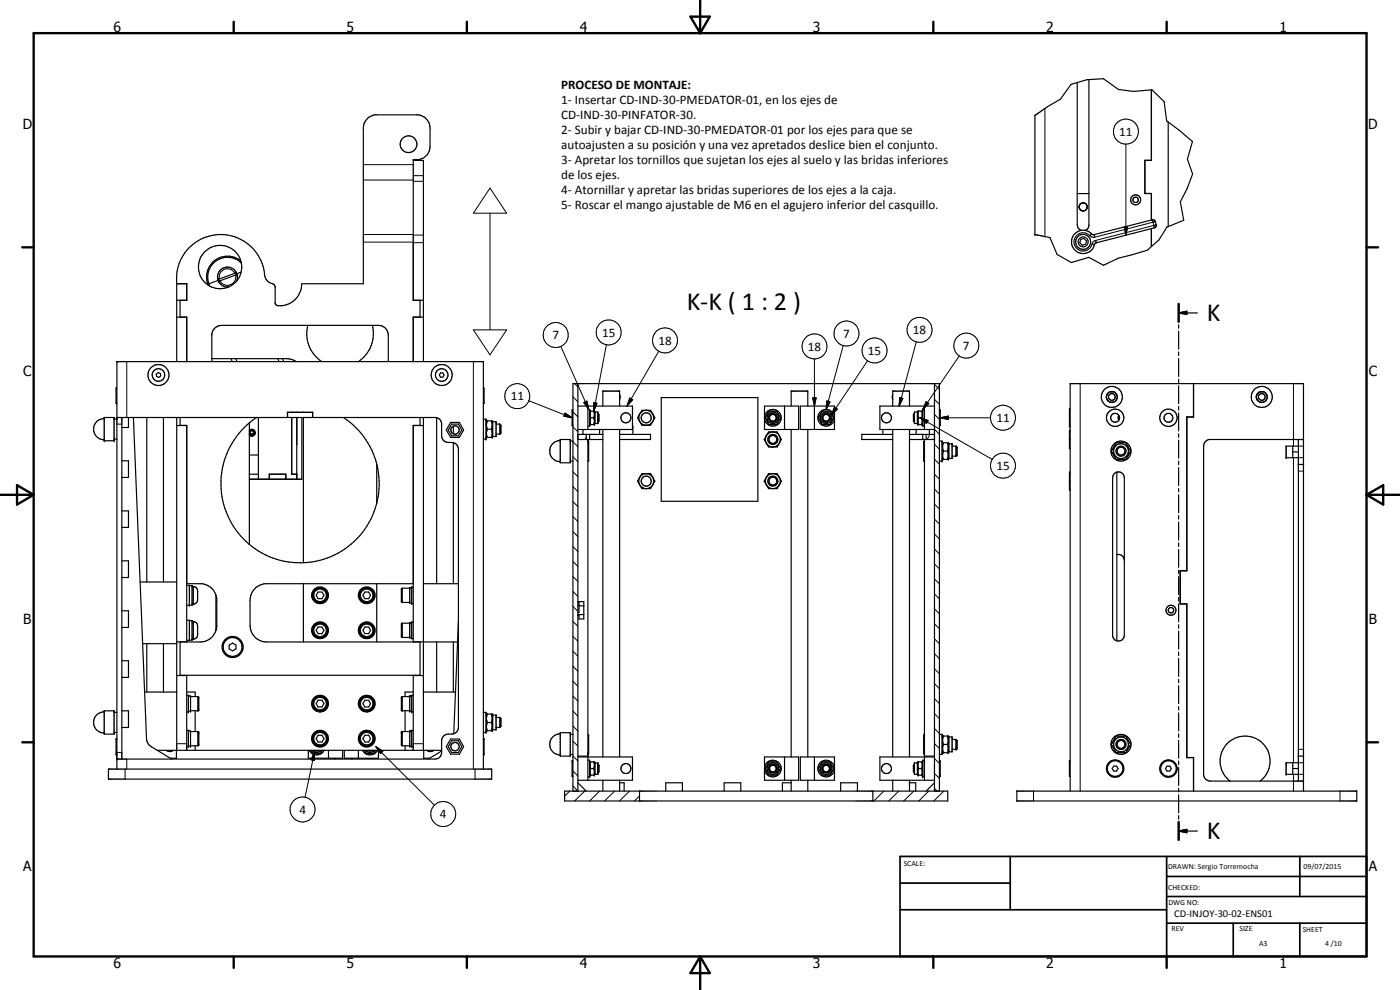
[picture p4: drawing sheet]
<svg xmlns="http://www.w3.org/2000/svg" width="420mm" height="297mm" viewBox="0 0 420 297" stroke-linecap="round" stroke-linejoin="round" font-family="sans-serif">
<defs><g id="words">
<g font-size="7.9">
<text x="206.1" y="92.9">K-K ( 1 : 2 )</text>
<text x="362.2" y="96.4">K</text>
<text x="362.2" y="251.8">K</text>
</g>
<g font-size="4.2">
<text x="34" y="9.6">6</text>
<text x="104" y="9.6">5</text>
<text x="174" y="9.6">4</text>
<text x="244" y="9.6">3</text>
<text x="314" y="9.6">2</text>
<text x="384" y="9.6">1</text>
<text x="6.8" y="38.7">D</text>
<text x="410.6" y="38.7">D</text>
<text x="7" y="112.9">C</text>
<text x="410.8" y="112.9">C</text>
<text x="7" y="187.1">B</text>
<text x="410.8" y="187.1">B</text>
<text x="7" y="261.4">A</text>
<text x="410.8" y="261.4">A</text>
<text x="34" y="290.4">6</text>
<text x="104" y="290.4">5</text>
<text x="174" y="290.4">4</text>
<text x="244" y="290.4">3</text>
<text x="314" y="290.4">2</text>
<text x="384" y="290.4">1</text>
</g>
<g font-size="3.9">
<text x="168.4" y="26.8">PROCESO DE MONTAJE:</text>
<text x="168.4" y="31.3">1- Insertar CD-IND-30-PMEDATOR-01, en los ejes de</text>
<text x="168.4" y="35.8">CD-IND-30-PINFATOR-30.</text>
<text x="168.4" y="40.3">2- Subir y bajar CD-IND-30-PMEDATOR-01 por los ejes para que se</text>
<text x="335.9" y="40.8">11</text>
<text x="168.4" y="44.7">autoajusten a su posición y una vez apretados deslice bien el conjunto.</text>
<text x="168.4" y="49.2">3- Apretar los tornillos que sujetan los ejes al suelo y las bridas inferiores</text>
<text x="168.4" y="53.8">de los ejes.</text>
<text x="168.4" y="58.3">4- Atornillar y apretar las bridas superiores de los ejes a la caja.</text>
<text x="168.4" y="62.7">5- Roscar el mango ajustable de M6 en el agujero inferior del casquillo.</text>
<text x="165.8" y="101.8">7</text>
<text x="180.7" y="101">15</text>
<text x="253.1" y="101.3">7</text>
<text x="274" y="100.2">18</text>
<text x="197.6" y="103.4">18</text>
<text x="242.4" y="105.2">18</text>
<text x="260.5" y="106.4">15</text>
<text x="289" y="105">7</text>
<text x="153.3" y="120.1">11</text>
<text x="299" y="126.7">11</text>
<text x="299" y="141">15</text>
<text x="89.9" y="244.1">4</text>
<text x="132" y="245.5">4</text>
</g>
<text font-size="3.1" x="352.4" y="275.2">CD-INJOY-30-02-ENS01</text>
<g font-size="2.4">
<text x="271.2" y="259.7">SCALE:</text>
<text x="350.6" y="260.8">DRAWN: Sergio Torremocha</text>
<text x="391.2" y="260.6">09/07/2015</text>
<text x="350.6" y="267">CHECKED:</text>
<text x="350.6" y="271.4">DWG NO:</text>
<text x="351.6" y="279.3">REV</text>
<text x="372" y="279.4">SIZE</text>
<text x="391" y="279.6">SHEET</text>
<text x="377.9" y="283.8">A3</text>
<text x="397.7" y="283.8">4 /10</text>
</g>
</g></defs>
<g fill="none" stroke="#000" stroke-width=".35">
<path d="M323.3 24.8l-1.9 .5-3.1 4.5-4 2.2-3.7 2.6v35.8l4.5 .9 2.1 5 4.3 2.5 5.3-1.6 4.4 2.4 4.4-2.1 8.8-2.4 1.2-1.1M323.3 24.8v42.7l.2 .9 1 .7M326.8 23.9l4.4-.3 4.4 3.2 4.6 .6 5.4-.4M326.8 23.9v43.9l-.4 .8-.7 .5M326.8 23.9l-3.5 .9M345.6 27v21.1h-2v9.9M345.6 27l3.8 3.5 .7 5.8 .5 .3M350.6 36.6v31.4M350.6 36.6l3.3 2.5 4 3.4-1.5 5.3 1.5 4.4-1.6 4.4-2.1 4 1 5.5-4.6 1.9M124 48.1h3.1v60.4M125.4 47.9l-1.4 .1M323.3 58.1h3.5"/>
<path d="M345.6 48.1h-2v10l2-.1v8M72.3 78.3a6.3 6.3 0 0 0-7.8-.2 6.3 6.3 0 0 0-2.1 7.4M72.4 78.9a6 6 0 0 0-7.7-.5 6 6 0 0 0-1.8 7.5M322.4 70.3a3.7 3.7 0 0 1 5.6 .1l17.8-4.4h.6a1.91 1.91 0 0 1 .5 2l-.3 .3-17.9 4.8a3.5 3.5 0 0 1-5 2.7 3.5 3.5 0 0 1-1.3-5.5zM323.9 61.8a1.21 1.21 0 0 0 .8 1.4 1.21 1.21 0 0 0 1.5-.6M324.3 71.8l1-.3 .8 .8-.3 1-1 .3-.7-.8zM324.9 60.9l-.7 .3-.3 .5M325.1 60.9l.5 .1M325.6 61l.4 .3M325.7 61a1.23 1.23 0 0 0-1.9 1.2 1.23 1.23 0 0 0 2.1 .8M326 61.3l.3 .8-.2 .5M326 61.3l.3 .5-.1 .8"/>
<path d="M326.1 62.6l-.1 .2M345.6 68.6v5.4M350.6 68l-.4 .1-2.4 3.9-2.2 2M53 85.1a13.3 13.3 0 0 1 12.1-14.7 13.3 13.3 0 0 1 14.4 12.5 3.5 3.5 0 0 0 2.7 2.4l.4 .8v4.9l.3 .5a6.2 6.2 0 0 0 7.6-5.8l.1-.6h18.4v-46.7a4.1 4.1 0 0 1 3.6-3.9h12.9a4.1 4.1 0 0 1 3.6 3.9v5.5a4 4 0 0 1-3.6 4h-1.5v42.2h3.1M53 85.1h3v5h-3M53 95.2h3v13.3M53 85.1v23.4M54 90.1v5M65.4 83.9l.2 .5M65.6 84.4l.7 1a2.78 2.78 0 0 0 2.3 .7M65.6 84.4h.1M70.9 81.8v.1"/>
<path d="M71 81.8a3 3 0 0 0-3.7-1.5 3 3 0 0 0-1.9 3.6M71 81.8l-5.6 2.1M71 81.8l.2 .6M71.1 82.4l-.1 .1M71.2 82.4l-5.6 2M71.2 82.4l.1 .8-.3 1.1M92.4 97.6a10 10 0 0 0 4.2 10.9M111.7 97.6a10 10 0 0 1-4.2 10.9M126.1 90.1v5M127.1 95.2l-3.1-.1v13.4M353.7 93.9l2.5-.5v1zM353.7 91.2v5.4"/>
<path d="M353.7 97.5v1M353.7 99.4v5.4M353.7 93.9h5.7M35.1 116.4h-.2v4.7h.2M46.9 112.2l.6-.4 .7 .3v.7l-.5 .4-.7-.3zM63.6 108.5v-8.3a3 3 0 0 1 3-2.6h47a3 3 0 0 1 2.9 2.6v8.3M63.6 107.6h22.5l1.4 .3 1.4 .6M69.4 107.6l.3 .9M70.8 107.6l.3 .9M83.4 107.6l.3 .9M84.8 107.6l.3 .9M132.2 111.9h.7l.4 .6-.4 .7h-.7l-.3-.7z"/>
<path d="M145.1 116.4h.1v4.7h-.1M173.4 115.1v122.3M186 118.4v1.4M198.4 119.3h29v31.1h-29zM267.9 118.4v1.4M280.4 115.1v122.3M332 119.3l.7 1.1M332.8 117.7l-.8 1.3M332.9 117.6h1.5M334.6 117.8l.7 1.2M335.3 119.3l-.6 1.1M353.7 105.6v1.1"/>
<path d="M353.7 107.6v5.3M353.7 113.8v1.1M353.7 115.7v5.4M358.2 115.1v10h-2M377 119.3l.7 1.1M377.8 117.7l-.8 1.3M377.9 117.6h1.5M379.6 117.8l.7 1.2M380.3 119.3l-.6 1.1M31.3 125.3h2.9v6.9h-2.9zM31.3 125.6a3.2 3.2 0 0 0-3.2 3.2 3.2 3.2 0 0 0 3.2 3.2M34.2 125.8h.9"/>
<path d="M34.2 131.7h.9M35.1 125.3h95.8l1 .4 .6 1.2v3.9a2.25 2.25 0 0 0 3 2 2 2 0 0 1 2.1 1.9v83.6a2.25 2.25 0 0 1-3 2 2 2 0 0 0-2.1 1.9v3.9a1.98 1.98 0 0 1-2 1.7h-95.4M36.6 125.3v102.5M36.6 138.3h2v5h-2M38.6 125.3v3h-2M40 125.3l4 96.7 .3 .9 .8 1 6.5 3.9M44.1 125.3v49.3M49.1 125.3v49.3M53 127.7h3M53 125.3v99.8M54 125.3v2.3h2v65M74.8 129.2a.95 .95 0 0 1 1.7 .3v.7"/>
<path d="M74.8 130.5l.2 .1zM74.8 136.5h2.7M74.8 129.5a.79 .79 0 0 1 1.2-.3 .79 .79 0 0 1 0 1.2 .79 .79 0 0 1-1.2-.4M74.8 126.9v36.4M75 130.6l.7 .2M75 130.6l.5 .2M75 129.6l.5-.4 .5 .3 .1 .5M75 129.6l.1 .5M75.1 130.1l.5 .2M75.9 130.7l-.2 .1M76.1 130l-.5 .3M76.4 130.3l-.5 .4"/>
<path d="M76.5 130.2l-.6 .5M76.5 130l-.1 .3M77 125.3a23.7 23.7 0 0 0-4.8 35.4 23.7 23.7 0 0 0 35.7 0 23.7 23.7 0 0 0-4.8-35.4M77.5 125.3v18.5M86.3 125.3v-1.6h7.5v1.6M87.5 125.3v17h1.6v1.5M87.5 123.7h.1M89.1 123.7h.1M89.1 125.3v18.5M89.1 125.3v8M90.6 125.3v18.5h-15.8M90.6 123.7h.1"/>
<path d="M91 123.7h.1M91 125.3v43.5M93.8 123.7v1.6M113.1 139.2v11.8M124 127.7h3.1M126.1 125.3v2.3h-2.1v65M127.1 125.3v99.8M131.1 125.3v49.8M135.2 126.7h2.7l1.2 2.3-1.2 2.2h-2.7l-1.3-2.2zM135.5 127.3h2.1l1 1.7-1 1.8h-2.1l-1-1.8zM136 127.9v2.3M136 132.8v42.3"/>
<path d="M145.1 125.8h.8v5.9h-.8M145.9 131l.1 .2h1.7l.2-.2M145.9 126.5l.1-.2h1.7l.2 .2M146.3 126.3l-.3 .9 .3 1.6M146.3 128.8l-.3 .9 .3 1.5M146.3 128.8h1.2M147.5 126.3l.2 .9-.2 1.6M147.5 128.8l.2 .9-.2 1.5M147.9 126.5h1v4.5h-1M147.9 126.5v4.5M148.9 127.3h1.1M148.9 130.3h1.1"/>
<path d="M150 127.3v3M150 127.3l.3 .3v2.4l-.3 .3M168.1 131.9h3v7h-3zM168.1 132.2a3.2 3.2 0 0 0-3.1 3.2 3.2 3.2 0 0 0 3.1 3.1M171.1 138.3h.8M171.1 132.3h.8M171.9 123h-.2v4.7h.2M173.4 131.9h7.5M173.4 130.3h7.5M173.4 121.8h16.4v7.1h-16.4M175 128.9v1.4M175.9 130.3v1.6"/>
<path d="M176.4 131.9v95h-3M176.4 122.9h.5v4.9h-.5M176.4 121.8v7.1M176.4 132.5h.2v5.7h-.2M176.9 130.3v1.6M176.9 127.1l.2 .3h1.3l.2-.3M176.9 123.6l.2-.2h1.3l.2 .2M177.3 125.3h.9M177.3 125.3l-.2 .6 .2 1.5M177.3 123.4l-.2 .5 .2 1.4M178.2 123.4l.2 .7-.2 1.2M178.2 125.3l.2 .8-.2 1.3"/>
<path d="M178.6 123.6h.8v3.5h-.8M178.6 123.6v3.5M179.4 126.6h.1M179.4 124.1h.1M179.5 124.1l.2 .2v2.1l-.2 .2M179.9 128.9v1.4M180.9 121.8v-4.5h5.1v4.5M180.9 128.9v98.2M186 130.3h9.2v1.6h-9.2M186 128.9v98.2M189.8 127.8l.1 2.5M192.6 123.1h2.6l1.3 2.2-1.3 2.3h-2.6l-.6-1.1-.7-1.2z"/>
<path d="M193.8 123.1a2.25 2.25 0 0 0-2.1 2.2 2.25 2.25 0 0 0 2.1 2.3M194.2 123.1a2.26 2.26 0 0 1 2 2.2 2.26 2.26 0 0 1-2 2.3M229.4 121.8h10.3v7.1h-10.3zM230.7 129.6h2.5l1.3 2.3-1.3 2.2h-2.5l-1.3-2.2zM230.7 125l.1 .8M230.7 125.5l.2 .5M230.7 125v.2M230.8 123.4h2.3l.9 1.4a.73 .73 0 0 1-.2 1.3l-.7 1.3h-2.3l-.5-.8a1.5 1.5 0 0 1-.1-2.3zM231.4 124.2l.9-.1 .8 .7M231.4 124.2l-.6 .6M231.5 124.2l-.8 .8M231.7 134.1a2.27 2.27 0 0 1-1.8-3.3 2.27 2.27 0 0 1 3.8-.4 2.27 2.27 0 0 1-1 3.6l-.7 .1"/>
<path d="M232.2 124.1l.8 .7 .1 1.1M233.1 125.9a1.23 1.23 0 0 1-2.1 .3M233.1 125.8a1.24 1.24 0 0 1-1 .8 1.24 1.24 0 0 1-1.2-.6M233.2 125.1l-.1 .7M235.4 121.8v7.1M237.4 121.8v-4.5h5v4.5M237.4 128.9v98.2M240.2 121.8h10.2v7.1h-10.2zM242.4 128.9v98.2M244.4 121.8v7.1M246.7 125.5l.2 .5M246.7 125v.2"/>
<path d="M246.8 123.4h2.3l.9 1.4a.73 .73 0 0 1-.2 1.3l-.7 1.3h-2.3l-.5-.8a1.59 1.59 0 0 1 0-2.5zM246.9 126l.2 .3M247.1 126.3l.2 .1M247.4 124.2l-.6 .6M247.5 124.2l-.5 .3a1.05 1.05 0 0 0-.2 1.3M247.5 126.5h.8M247.7 124.1l1 .3M247.7 124.1l-.3 .1M248.2 124.1l.5 .3M248.7 124.4l.4 .4M248.9 124.5l.3 1.1M249.1 125.8l-.3 .5-.5 .2"/>
<path d="M249.1 125.9a1.23 1.23 0 0 1-2.1 .3M249.2 125.6l-.1 .2M249.2 125.1v.5M250.4 125.1a2.5 2.5 0 0 0-3.8-1.9 2.5 2.5 0 0 0 0 4.3 2.5 2.5 0 0 0 3.8-2M265 128.9v1.4M267.9 130.3h-9.3v1.6h9.3M267.9 121.8v-4.5h5.1v4.5M267.9 128.9v98.2M273 131.9h7.4M273 130.3h7.4M273 128.9v98.2M274.4 126.6h.1"/>
<path d="M274.4 124.1h.1M274.4 124.1v2.5M274.4 124.1l-.3 .2v2.1l.3 .2M274.9 128.9v1.4M275.3 123.6h-.9v3.5h.9M275.3 123.6v3.5M275.3 127.1l.2 .3h1.3l.1-.3M275.3 123.6l.2-.2h1.3l.1 .2M275.7 125.3h.9M275.7 125.3l-.2 .8 .2 1.3M275.7 123.4l-.2 .7 .2 1.2M276.6 123.4l.2 .5-.2 1.4"/>
<path d="M276.6 125.3l.2 .6-.2 1.5M276.9 130.3v1.6M277.4 131.9v95h3M277.4 122.9h-.5v4.9h.5M277.4 121.8v7.1M277.4 132.5h-.2v5.7h.2M277.9 130.3v1.6M278.9 128.9v1.4M280.4 121.8h-16.3v7.1h16.3M281.9 123h.2v4.7h-.2M281.9 132.3h.8v6h-.8M282.7 137.6l.2 .2h1.7l.2-.2"/>
<path d="M282.7 133.1l.2-.3h1.7l.2 .3M283.1 132.8l-.2 1 .2 1.5M283.1 135.3l-.2 1 .2 1.5M283.1 135.3h1.3M284.4 132.8l.2 1-.2 1.5M284.4 135.3l.2 1-.2 1.5M284.8 133.1h.9v4.5h-.9M284.8 133.1v4.5M285.7 133.9h1.2M285.7 136.9h1.2M286.9 133.9v3M286.9 133.9l.3 .3v2.3l-.3 .4"/>
<path d="M321 131.9h.2M321 125.3h.2M321.2 122.8l-.2-.2v5.5l.2-.2M321.2 129.3l-.2-.2v5.5l.2-.2M333 120.6h1.3M335 132.8h2.9l1 1.9a.76 .76 0 0 1 0 1.3l-1 1.8h-2.9l-1.5-2.5zM335.7 124.6a1.33 1.33 0 0 0-1.9-.2 1.33 1.33 0 0 0 0 1.9 1.33 1.33 0 0 0 1.9-.2M335.7 124.6a1.14 1.14 0 0 1 0 1.5M335.8 124.6l-.2 .7 .2 .8M353.7 122v1.1M353.7 123.9v5.4M353.7 130.2v1"/>
<path d="M353.7 132.1v5.4M353.7 138.3v1.1M358.2 121.1h.1M358.2 125.1h-2v46.2h-2v9.9M378 120.6h1.3M388 133.9v3.4M388 135.6h1.7M389.7 131.9v102.5M389.7 139.4h1.5M389.7 133.9h-3.7v3.4h3.7M391.2 131.9h-28.3a2.07 2.07 0 0 0-1.7 2v98.4a2 2 0 0 0 2 2.1h28M36.6 153.3h2v4.9h-2"/>
<path d="M74.8 142.3h2.7M74.8 143.8h15.8M80.8 143.8v-1.5h5v1.5M80.8 142.3v1.5M85.8 142.3v1.5M192.6 142.1h2.6l1.3 2.3-1.3 2.2h-2.6l-1.3-2.2zM193.7 142.1a2.26 2.26 0 0 0-2 2.3 2.26 2.26 0 0 0 2 2.2M194 142.1a2.25 2.25 0 0 1 2.2 2.3 2.25 2.25 0 0 1-2.2 2.2M230.7 142.1h2.5l1.3 2.3-1.3 2.2h-2.5l-1.3-2.2zM231.7 142.1a2.26 2.26 0 0 0-2 2.3 2.26 2.26 0 0 0 2 2.2M232 142.1a2.25 2.25 0 0 1 2.2 2.3 2.25 2.25 0 0 1-2.2 2.2M321 144.4h.2"/>
<path d="M321.2 141.8l-.2-.2v5.5l.2-.2M335.2 141.6a1.79 1.79 0 0 1 2.2 1.7v47.3a1.74 1.74 0 0 1-2.2 1.7M335.2 141.6l-1 .8-.3 .9 .1 47.6a1.66 1.66 0 0 0 1.2 1.4M335.2 141.6v50.7M353.7 140.3v5.4M353.7 146.6v1M353.7 148.5v5.3M353.7 154.7v1M353.7 156.6v5.5M36.6 168.3h2v5h-2M42.1 174.6h10.9M56 175.6h.8v6h-.8"/>
<path d="M56 175.1h4.6a5 5 0 0 1 4.2 3.5M56.8 175.7h.8v5.9h-.8M57.6 176l.9 .1a1.2 1.2 0 0 1 .8 1.2v2.7a1.33 1.33 0 0 1-1.7 1.2M64.8 178.6l.3 1v8.5a5 5 0 0 1-5 4.5h-7.1M64.8 178.6v10.6M91 175.1v17.5M95.5 177.6h1.1l.6 1-.6 1h-1.1l-.6-1zM98.1 179.1h.2M98.2 178.9h.1M109.5 177.6h1.1l.6 1-.6 1h-1.1l-.6-1zM112.1 179.1h.2M112.2 178.9h.1"/>
<path d="M112.3 178.9a2.31 2.31 0 0 0-3-2.6 2.31 2.31 0 0 0-.8 3.9 2.31 2.31 0 0 0 3.8-1.1M112.3 178.9v.2M113.1 175.1v17.5M123 176.5h-2.3l-.2 .2v3.9l.2 .2h2.3M123.3 176.3l-.3 .1M123.6 176.3h-.6v4.6h.6M124 175.1h-44.5a5 5 0 0 0-4.5 5v7.5a5 5 0 0 0 5 5h57.3M124 176.1h-.4v5h.4M127.1 175.1h10.5M335.2 166.4a1.79 1.79 0 0 1 2.2 1.7M353.7 162.9v1.1M353.7 164.8v5.4"/>
<path d="M353.7 171.1v1M353.7 173v5.4M353.7 179.2v1.1M356.2 171.2h-2.1v10h2.1v46.1h2M36.6 183.3h2v5h-2M36.6 198.2h2v5h-2M42.8 193.1h10.2M44.1 193.1v14.5M49.1 193.1v14.5M54 192.6v10h72.1v-10M56 186.1h.8v6M56.8 186.2h.8v5.9h-1.6"/>
<path d="M57.6 186.5a1.39 1.39 0 0 1 1.7 1.2v2.8a1.39 1.39 0 0 1-1.7 1.3M68.8 193.5l1-.5 1 .5v1.2l-1 .6-1-.6zM95.5 188.1h1.1l.6 1-.6 1h-1.1l-.6-1zM98.1 189.6h.2M98.2 189.4h.1M109.5 188.1h1.1l.6 1-.6 1h-1.1l-.6-1zM112.1 189.6h.2M112.2 189.4h.1M112.3 189.4a2.31 2.31 0 0 0-3.1-2.4 2.31 2.31 0 0 0-.7 3.9 2.31 2.31 0 0 0 3.8-1.3M112.3 189.4v.2M123 186.9l.6-.1h-.6v4.6h.6M123 187h-2.4l-.1 .2v3.9l.2 .2h2.3"/>
<path d="M124 186.6h-.4v5h.4M131.1 192.6v15M136 192.6v15M137.6 186.5l-1.4 33.6M173.4 181.6h.4M173.4 180.5h1.8v5.2h-1.4v-1h-.4M173.4 180.8h.4v3h-.4M173.4 184.4h1.8M173.8 181.8h1.4M353.7 181.2v5.4M353.7 187.5v1M353.7 189.4v5.3"/>
<path d="M353.7 195.6v1.1M353.7 197.6v5.3M31.3 213.3h2.9v7h-2.9zM31.3 213.6a3.2 3.2 0 0 0-3.2 3.2 3.2 3.2 0 0 0 3.2 3.1M34.2 213.7h.9M34.2 219.8h.9M36.6 213.3h2v5h-2M43.4 207.6h9.6M53 202.7h3M56 208.6h.5v5h-.5M56 219.1h.5v5h-.5M56 202.6v22.5"/>
<path d="M56 207.6h2.6v1.4M56.5 219.3h.7v4.6h-.7M56.5 208.8h.7v4.6h-.7M57.2 209h2.2l.2 .2v3.9l-2.4 .1M57.2 219.5l2.4 .1v4.1l-2.4 .1M58.6 213.2v6.3M95.5 210.1h1.1l.6 1-.6 1h-1.1l-.6-1zM98.1 211.6h.2M98.2 211.3h.1M109.5 210.1h1.1l.6 1-.6 1h-1.1l-.6-1zM112.1 211.6h.2M112.2 211.3h.1"/>
<path d="M112.3 211.3a2.3 2.3 0 0 0-3.1-2.4 2.3 2.3 0 0 0-.6 3.9 2.3 2.3 0 0 0 3.7-1.2M112.3 211.3v.3M121.6 213.2v6.3M123 209h-2.3l-.2 .2v3.9l2.5 .1M123 219.5l-2.5 .1v4l.2 .2h2.3M123.3 208.8l-.3 .1M123.3 219.3l-.3 .1M123.6 219.3h-.6v4.6h.6M123.6 208.8h-.6v4.6h.6M124 208.6h-.4v5h.4M124 219.1h-.4v5h.4M124 202.6v22.5"/>
<path d="M124 202.7h3.1M124 207.6h-2.4v1.4M127.1 207.6h9.6M145.1 213.7h.8v6.1h-.8M145.9 219l.1 .2h1.7l.2-.2M145.9 214.5l.1-.3h1.7l.2 .3M146.3 216.8l-.3 .9 .3 1.5M146.3 214.2l-.3 1 .3 1.6M146.3 216.8h1.2M147.5 214.2l.2 1-.2 1.6M147.5 216.8l.2 .9-.2 1.5M147.9 214.5h1v4.5h-1"/>
<path d="M147.9 214.5v4.5M148.9 215.3h1.1M148.9 218.3h1.1M150 215.3v3M150 215.3l.3 .3v2.4l-.3 .3M168.1 219.8h3v7.1h-3zM353.7 203.8v1.1M353.7 205.7v5.4M353.7 212v1M353.7 213.9v5.4M32.5 230.8h115.1v3h-115.1zM35.1 230.8v-122.3h110v122.3"/>
<path d="M35.1 221.7h-.2v4.7h.2M47.1 225.1h85.4M49.9 225.1a1.55 1.55 0 0 0 2.1 0M52.9 225.1v2.4h-1.8M58.6 223.8v1.3M92.5 225.1v2.4h10.3v-2.4M92.8 225.1a2.53 2.53 0 0 0 4.5 0M93.4 225.1l.5 .9h2.3l.5-.9M93.8 225.1a1.7 1.7 0 0 0 2.6 0M94.5 225.1h1.1M95.5 220.6h1.1l.6 1-.6 1h-1.1l-.6-1zM98.1 222.1h.2"/>
<path d="M98.2 221.9h.1M98.6 225.1v2.4M100.5 227.5v.3M103.3 225.1v2.4h10.3v-2.4M105.6 227.5v.3M107.6 225.1v2.4M108.8 225.1a2.56 2.56 0 0 0 4.5 0M109.4 225.1l.5 .9h2.3l.5-.9M109.5 220.6h1.1l.6 1-.6 1h-1.1l-.6-1zM109.8 225.1a1.7 1.7 0 0 0 2.6 0M110.5 225.1h1.1M112.1 222.1h.2"/>
<path d="M112.2 221.9h.1M112.3 221.9a2.3 2.3 0 0 0-3-2.5 2.3 2.3 0 0 0-.8 3.8 2.3 2.3 0 0 0 3.8-1.1M112.3 221.9v.2M121.6 223.8v1.3M127.2 225.1v2.4h1.8M128.1 225.1a1.55 1.55 0 0 0 2.1 0M132.5 225.3l-3.9 2.5M135.2 221.7h2.7l1.2 2.3-1.2 2.3h-2.7l-1.3-2.3zM135.5 222.2h2.1l1 1.8-1 1.8h-2.1l-1-1.8zM145.1 221.7h.1v4.7h-.1M168.1 220.2a3.2 3.2 0 0 0-3.1 3.2 3.2 3.2 0 0 0 3.1 3.1M169.4 237.4h115v2.9h-115z"/>
<path d="M171.1 226.4h.8M171.1 220.3h.8M171.9 237.4v-122.3h110v122.3M171.9 228.3h-.2v4.7h.2M173.4 227.1h16.4v7h-16.4M173.4 234.9l2.5 2.5M176.4 228.1h.5v5h-.5M176.4 227.1v7M176.4 220.5h.2v5.7h-.2M176.9 232.3l.2 .3h1.3l.2-.3M176.9 228.9l.2-.3h1.3l.2 .3M177.3 230.6h.9"/>
<path d="M177.3 228.6l-.2 .5 .2 1.5M177.3 230.6l-.2 .5 .2 1.5M178.2 228.6l.2 .8-.2 1.2M178.2 230.6l.2 .8-.2 1.2M178.6 228.9h.8v3.4h-.8M178.6 228.9v3.4M179.4 229.4h.1M179.4 231.9h.1M179.5 229.4l.2 .2v2l-.2 .3M180.9 234.1v3.3M186 234.1v3.3M186 234.9h1.3v2.5"/>
<path d="M191.9 237.4v2.9M199.8 237.4v-2.5h5v2.5M217.3 237.4v-2.5h5v2.5M229.4 227.1h10.3v7h-10.3zM230.7 230.8l.3 .6M230.7 230.2v.3M230.8 228.6h2.3l.9 1.5a.76 .76 0 0 1-.2 1.3l-.7 1.2h-2.3l-.9-1.5a1.15 1.15 0 0 1 .3-1.5zM230.9 230l-.2 .8M231.1 231.5l.5 .3M231.2 229.6l-.3 .4M231.7 229.4l.8 .1M231.7 229.4l-.9 .6"/>
<path d="M231.7 229.4h-.2M232 229.4l.5 .1M232.5 229.5l.6 .6M232.5 229.5l.2 .2M232.9 229.8l.3 .8M233.1 230.3l.1 .2M233.2 230.5a1.26 1.26 0 0 1-1.1 1.3 1.26 1.26 0 0 1-1.4-1M233.2 230.6a1.25 1.25 0 0 1-1.5 1.2M235.4 227.1v7M237.4 234.1v3.3M237.4 234.9h-2.6v2.5M240.2 227.1h10.2v7h-10.2z"/>
<path d="M242.4 234.1v3.3M244.4 227.1v7M246.7 230.8l.1 .3M246.8 228.6h2.3l.9 1.5a.76 .76 0 0 1-.2 1.3l-.7 1.2h-2.3l-.9-1.5a1.15 1.15 0 0 1 .3-1.5zM246.8 230l-.1 .8M246.8 230a1.26 1.26 0 0 1 1.4-.6 1.26 1.26 0 0 1 1 1.2M246.9 230l-.2 .5M246.9 231.3l.1 .1M247.1 231.5l.5 .3M247.7 229.4l-.8 .6M248 229.4l.7 .3M248.9 229.8l.3 .7"/>
<path d="M249.2 230.5l-.4 1-1 .3M249.2 230.6a1.25 1.25 0 0 1-1.2 1.3 1.25 1.25 0 0 1-1.3-1.1M250.4 230.4a2.5 2.5 0 0 0-3.8-1.9 2.5 2.5 0 0 0 0 4.2 2.5 2.5 0 0 0 3.8-1.9M252.3 237.4v-2.5h5v2.5M261.9 237.4v2.9M267.9 234.1v3.3M273 234.1v3.3M273 234.9h1.8v2.5M274.4 229.4v2.5M274.4 229.4l-.3 .2v2l.3 .3M274.4 229.4h.1M274.4 231.9h.1"/>
<path d="M275.3 228.9h-.9v3.4h.9M275.3 228.9v3.4M275.3 232.3l.2 .3h1.3l.1-.3M275.3 228.9l.2-.3h1.3l.1 .3M275.7 230.6h.9M275.7 228.6l-.2 .8 .2 1.2M275.7 230.6l-.2 .8 .2 1.2M276.6 228.6l.2 .5-.2 1.5M276.6 230.6l.2 .5-.2 1.5M277.4 228.1h-.5v5h.5M277.4 227.1v7M277.4 220.5h-.2v5.7h.2"/>
<path d="M280.4 227.1h-16.3v7h16.3M280.4 234.9l-2.5 2.5M281.9 220.3h.8v6.1h-.8M281.9 228.3h.2v4.7h-.2M282.7 225.6l.2 .2h1.7l.2-.2M282.7 221.1l.2-.2h1.7l.2 .2M283.1 223.4l-.2 .9 .2 1.5M283.1 220.9l-.2 .9 .2 1.6M283.1 223.4h1.3M284.4 220.9l.2 .9-.2 1.6M284.4 223.4l.2 .9-.2 1.5M284.8 221.1h.9v4.5h-.9"/>
<path d="M284.8 221.1v4.5M285.7 221.9h1.2M285.7 224.8h1.2M286.9 221.9v2.9M286.9 221.9l.3 .3v2.3l-.3 .3M305.2 237.4h102v2.9h-102zM321.2 237.4v-122.3h70v122.3M321.2 228.3h-.2v4.7h.2M334.2 229.9h.9l.5 .7-.5 .8h-.9l-.4-.8zM335 220.9h2.9l1 1.8a.97 .97 0 0 1-.2 1.6l-.8 1.5h-2.9l-1.1-1.8a.79 .79 0 0 1 0-1.3zM350.2 229.9h.9l.4 .7-.4 .8h-.9l-.4-.8zM353.7 220.2v1"/>
<path d="M353.7 222.1v5.4M353.7 228.3v1.1M353.7 230.3v5.4M353.7 236.5v1.1M353.7 238.5v5.3M356.2 227.3h2v10.1M369.2 234.4a7.5 7.5 0 0 1-1.1-11.1 7.5 7.5 0 0 1 11.1 0 7.5 7.5 0 0 1-1 11.1M388 228.9v3.4M388 230.6h1.7M389.7 226.9h1.5M389.7 228.9h-3.7v3.4h3.7M353.7 249.3l2.5-.5v1.1z"/>
<path d="M353.7 244.7v1.1M353.7 246.6v5.4M353.7 249.3h5.7"/>
<circle cx="122.6" cy="43.3" r="2.5"/>
<circle cx="340.8" cy="60" r=".8"/>
<circle cx="340.8" cy="60" r="1.5"/>
<circle cx="325.1" cy="72.6" r="2.25"/>
<circle cx="66.1" cy="80.1" r="6.5"/>
<circle cx="47.5" cy="112.5" r="1.88"/>
<circle cx="47.6" cy="112.5" r="3.2"/>
<circle cx="132.6" cy="112.5" r="3.2"/>
<circle cx="132.6" cy="112.5" r="1.89"/>
<circle cx="333.7" cy="119.1" r="1"/>
<circle cx="333.7" cy="119.1" r="1.65"/>
<circle cx="333.7" cy="119.1" r="3.1"/>
<circle cx="378.7" cy="119.1" r="1.02"/>
<circle cx="378.7" cy="119.1" r="3.2"/>
<circle cx="378.7" cy="119.1" r="1.65"/>
<circle cx="136.6" cy="129" r="1.26"/>
<circle cx="187.8" cy="125.3" r="1.51"/>
<circle cx="193.9" cy="125.4" r="1.51"/>
<circle cx="231.9" cy="131.9" r="1.52"/>
<circle cx="231.9" cy="125.3" r="1.74"/>
<circle cx="231.9" cy="125.3" r="2.5"/>
<circle cx="231.9" cy="131.8" r="1.2"/>
<circle cx="232" cy="125.3" r="1"/>
<circle cx="247.9" cy="125.3" r="1.74"/>
<circle cx="248" cy="125.4" r="1.01"/>
<circle cx="266" cy="125.3" r="1.5"/>
<circle cx="334.7" cy="125.3" r="2.6"/>
<circle cx="336.4" cy="135.3" r="1.51"/>
<circle cx="336.4" cy="135.4" r="2.24"/>
<circle cx="336.4" cy="135.4" r="1.2"/>
<circle cx="336.4" cy="135.4" r="3"/>
<circle cx="350.6" cy="125.3" r="1.32"/>
<circle cx="350.7" cy="125.4" r="2.6"/>
<circle cx="193.9" cy="144.3" r="1.5"/>
<circle cx="231.9" cy="144.4" r="1.2"/>
<circle cx="231.9" cy="144.3" r="1.5"/>
<circle cx="96" cy="178.6" r="2.13"/>
<circle cx="96" cy="178.6" r="2.5"/>
<circle cx="96.1" cy="178.6" r="2.3"/>
<circle cx="110" cy="178.6" r="2.13"/>
<circle cx="110.1" cy="178.6" r="2.51"/>
<circle cx="69.8" cy="194.1" r="2.83"/>
<circle cx="69.8" cy="194.1" r="3.1"/>
<circle cx="96" cy="189.1" r="2.13"/>
<circle cx="96" cy="189.1" r="2.5"/>
<circle cx="96.1" cy="189.1" r="2.31"/>
<circle cx="110.1" cy="189.1" r="2.5"/>
<circle cx="110.1" cy="189.1" r="2.12"/>
<circle cx="351.4" cy="183.1" r="1.5"/>
<circle cx="351.4" cy="183.1" r=".81"/>
<circle cx="96" cy="211.1" r="2.13"/>
<circle cx="96.1" cy="211.1" r="2.5"/>
<circle cx="96.1" cy="211.1" r="2.3"/>
<circle cx="110.1" cy="211.1" r="2.5"/>
<circle cx="110.1" cy="211.1" r="2.12"/>
<circle cx="96" cy="221.6" r="2.13"/>
<circle cx="96.1" cy="221.6" r="2.5"/>
<circle cx="96.1" cy="221.6" r="2.3"/>
<circle cx="110.1" cy="221.6" r="2.5"/>
<circle cx="110.1" cy="221.6" r="2.14"/>
<circle cx="136.6" cy="224" r="1.25"/>
<circle cx="187.8" cy="230.6" r="1.49"/>
<circle cx="231.9" cy="230.6" r="1"/>
<circle cx="231.9" cy="230.6" r="1.72"/>
<circle cx="231.9" cy="230.6" r="2.5"/>
<circle cx="247.9" cy="230.6" r="1.72"/>
<circle cx="247.9" cy="230.6" r=".98"/>
<circle cx="266" cy="230.6" r="1.5"/>
<circle cx="334.7" cy="230.6" r="2.36"/>
<circle cx="334.7" cy="230.6" r="2.61"/>
<circle cx="336.4" cy="223.4" r="2.23"/>
<circle cx="336.4" cy="223.3" r="3"/>
<circle cx="336.4" cy="223.3" r="1.51"/>
<circle cx="336.4" cy="223.4" r="1.2"/>
<circle cx="350.7" cy="230.6" r="2.59"/>
<circle cx="350.7" cy="230.6" r="2.36"/>
</g>
<g fill="none" stroke="#000" stroke-width=".3">
<path d="M313.6 32.6v38.4M109 49.4h15M109 54h15M124 54.4h3.1M124 52.7h3.1M147.1 56.4l4.9 7.6h-9.9zM337.9 43.2v27.4M109 70.4h15M109 72.6h15M124 72.8h3.1M124 70.5h3.1M147.1 64v35"/>
<path d="M327.1 70.7l.9 .5h.6M327.1 70.7a2.75 2.75 0 0 0-4.3 .2 2.75 2.75 0 0 0 1.1 4.2 2.75 2.75 0 0 0 3.8-1.9M327.6 70.2l-.5 .5M327.7 73.2l.8 .2M328.4 70.4l.2 .8M328.5 73.4h.1M328.8 72.1l.2 .8M328.8 72.1l-.7 .4-.4 .7M337.4 68.1h1l-.5 2.5zM345.8 66l.2 .7M346 66.7l.3 .9M346 66.7l-17.4 4.5"/>
<path d="M346.3 67.6l.1 .7M346.3 67.6l-17.5 4.5M346.4 68.3v.1M346.7 66.5l-.7 .2M346.7 66.5h.1M347 67.4l-.7 .2M65.4 84.1l-2.7 1M70.5 82a2.51 2.51 0 0 0-3.1-1.3 2.51 2.51 0 0 0-1.6 3M70.7 82.5a2.5 2.5 0 0 1-1.6 3 2.5 2.5 0 0 1-3.1-1.3M72.4 81.7l-1.3 .4M142.1 99h9.9l-4.9 7.5zM38 108.5v16.8"/>
<path d="M142.1 108.5v122.3M168.3 103.9l8.4 19M171.9 119.1l1.5 1.5M172.5 115.1l.9 1M182 103.4l-3.8 20M189 119.4l.9 .5-1.7 1.9zM197.7 105.4l-9.5 16.4M243.9 119.4h1l-.5 2.4zM244.4 107.7v14.1M253.1 103.7l-5.2 19.2M260.4 108.2l-10.9 16.4M270 119.3l1 .2-1.2 2.3z"/>
<path d="M275 102.6l-5.2 19.2M280.4 119.8l1.5 1.5M280.4 115.3l1.5 1.5M287.9 106.8l-11 16.1M324.2 115.1v122.3M358.2 116.6h.1M388.2 115.1v18.8M35.1 127.3h1.5M158.7 120.2l13 5.1M169.6 124l2.1 1.3-2.5-.4zM171.9 137l1.5 1.6M171.9 132.5l1.5 1.5"/>
<path d="M171.9 128.1l1.5 1.4M171.9 123.6l1.5 1.5M175.2 120.8l.9-.4 .6 2.5zM175.9 131.2l-.3 .7M178.2 120.8l.9 .2-.9 2.4zM248.1 120.3l1 .3-1.2 2.3zM250.4 122.2l.9 .6-1.8 1.8zM276.1 125.3l2.4 .9-.5 .8zM276.1 125.3l21.7 12.5M277.9 120.5l.9 .6-1.9 1.8zM279.1 130.3l-.9 1.6M280.4 137.8l1.5 1.5"/>
<path d="M280.4 133.3l1.5 1.5M280.4 128.8l1.5 1.5M280.4 124.3l1.5 1.5M282.1 125.3l2.5-.5v1.1zM282.1 125.3h15.2M388.2 137.3v91.6M389.7 137.3h1.5M389.7 133.9h1.5M171.9 159.5l1.5 1.5M171.9 155l1.5 1.5M171.9 150.5l1.5 1.5M171.9 146l1.5 1.5"/>
<path d="M171.9 141.5l1.5 1.5M280.4 155.7l1.5 1.5M280.4 151.3l1.5 1.4M280.4 146.7l1.5 1.6M280.4 142.3l1.5 1.5M389.7 141.4h1.5M58 176h.1M58 176v5.2M120.7 176.5v4.3M171.9 177.5l1.5 1.4M171.9 173l1.5 1.5M171.9 168.4l1.5 1.6"/>
<path d="M171.9 164l1.5 1.5M280.4 178.2l1.5 1.5M280.4 173.7l1.5 1.5M280.4 169.2l1.5 1.5M280.4 164.7l1.5 1.5M280.4 160.2l1.5 1.5M58 181.2h.1M58 186.5v5.3M120.7 187v4.3M171.9 199.9l1.5 1.5M171.9 195.4l1.5 1.5M171.9 190.9l1.5 1.5"/>
<path d="M171.9 186.4l1.5 1.5M171.9 181.9l1.5 1.5M280.4 196.1l1.5 1.6M280.4 191.6l1.5 1.6M280.4 187.2l1.5 1.4M280.4 182.7l1.5 1.5M59.4 219.5h.1M59.4 213.2h.1M59.4 209v4.2M59.4 219.5v4.3M120.7 219.5h.1M120.7 213.2h.1"/>
<path d="M120.7 209v4.2M120.7 219.5v4.3M171.9 217.8l1.5 1.6M171.9 213.4l1.5 1.5M171.9 208.9l1.5 1.5M171.9 204.4l1.5 1.5M280.4 218.6l1.5 1.5M280.4 214.1l1.5 1.5M280.4 209.6l1.5 1.5M280.4 205.1l1.5 1.5M280.4 200.7l1.5 1.4M35.1 225.8h1.5"/>
<path d="M37.5 230.8v3M38 227.8v3M53 223.1h3M94.4 225.6l-.1 2.5-.9-.1zM94.4 225.6l-2.8 13.6M112.8 224l2.1 1.4-.7 .7zM112.8 224l17.6 17.6M124 223.1h3.1M142.6 230.8v3M171 237.4l-1.6 1.5M171.9 235.8l1.5 1.5M171.9 231.3l1.5 1.5"/>
<path d="M171.9 226.8l1.5 1.5M171.9 222.4l1.5 1.5M175.5 237.4l-3 2.9M179.9 237.4l-3 2.9M184.4 237.4l-3 2.9M188.9 237.4l-3 2.9M191.9 238.8l-1.5 1.5M265.2 237.4l-3 2.9M269.7 237.4l-3 2.9M274.2 237.4l-3 2.9M278.7 237.4l-3 2.9M280.4 236.6l.9 .8"/>
<path d="M280.4 232.1l1.5 1.5M280.4 227.6l1.5 1.5M280.4 223.1l1.5 1.5M283.2 237.4l-3 2.9M310.2 237.4v2.9M388.2 232.3v5.1M389.7 232.3h1.5M389.7 228.9h1.5M389.7 224.8h1.5M402.2 237.4v2.9"/>
<circle cx="337.9" cy="39.5" r="3.7"/>
<circle cx="325.1" cy="72.6" r="1.51"/>
<circle cx="182.7" cy="99.7" r="3.7"/>
<circle cx="276" cy="99" r="3.8"/>
<circle cx="155.2" cy="118.9" r="3.7"/>
<circle cx="166.8" cy="100.5" r="3.8"/>
<circle cx="199.6" cy="102.1" r="3.7"/>
<circle cx="244.4" cy="103.9" r="3.7"/>
<circle cx="254" cy="100.1" r="3.7"/>
<circle cx="262.5" cy="105.1" r="3.8"/>
<circle cx="290" cy="103.7" r="3.7"/>
<circle cx="301" cy="125.3" r="3.7"/>
<circle cx="301" cy="139.7" r="3.8"/>
<circle cx="96" cy="178.6" r="1.88"/>
<circle cx="110" cy="178.6" r="1.88"/>
<circle cx="96" cy="189.1" r="1.89"/>
<circle cx="110.1" cy="189.1" r="1.88"/>
<circle cx="96.1" cy="211.1" r="1.89"/>
<circle cx="110.1" cy="211.1" r="1.88"/>
<circle cx="96" cy="221.6" r="1.89"/>
<circle cx="110.1" cy="221.6" r="1.88"/>
<circle cx="90.8" cy="242.9" r="3.7"/>
<circle cx="133" cy="244.3" r="3.7"/>
</g>
<g fill="#000">
<circle cx="310.6" cy="70.4" r=".18"/>
<circle cx="65.4" cy="83.9" r=".18"/>
<circle cx="65.6" cy="84.4" r=".18"/>
<circle cx="70.9" cy="81.8" r=".18"/>
<circle cx="71.2" cy="82.4" r=".18"/>
<circle cx="35.1" cy="108.5" r=".18"/>
<circle cx="31.3" cy="125.3" r=".18"/>
<circle cx="31.3" cy="132.2" r=".18"/>
<circle cx="34.2" cy="132.2" r=".18"/>
<circle cx="34.2" cy="125.3" r=".18"/>
<circle cx="35.1" cy="125.3" r=".18"/>
<circle cx="36.6" cy="125.3" r=".18"/>
<circle cx="75.1" cy="130.1" r=".18"/>
<circle cx="75.6" cy="130.3" r=".18"/>
<circle cx="145.9" cy="131.7" r=".18"/>
<circle cx="145.9" cy="125.8" r=".18"/>
<circle cx="146" cy="126.3" r=".18"/>
<circle cx="146" cy="131.2" r=".18"/>
<circle cx="147.7" cy="131.2" r=".18"/>
<circle cx="147.7" cy="126.3" r=".18"/>
<circle cx="168.1" cy="131.9" r=".18"/>
<circle cx="171.1" cy="131.9" r=".18"/>
<circle cx="176.4" cy="131.9" r=".18"/>
<circle cx="176.6" cy="138.2" r=".18"/>
<circle cx="176.9" cy="122.9" r=".18"/>
<circle cx="177.1" cy="123.4" r=".18"/>
<circle cx="177.1" cy="127.4" r=".18"/>
<circle cx="178.4" cy="127.4" r=".18"/>
<circle cx="178.4" cy="123.4" r=".18"/>
<circle cx="179.5" cy="124.1" r=".18"/>
<circle cx="274.4" cy="124.1" r=".18"/>
<circle cx="275.5" cy="127.4" r=".18"/>
<circle cx="275.5" cy="123.4" r=".18"/>
<circle cx="276.8" cy="127.4" r=".18"/>
<circle cx="276.8" cy="123.4" r=".18"/>
<circle cx="276.9" cy="122.9" r=".18"/>
<circle cx="277.2" cy="138.2" r=".18"/>
<circle cx="277.4" cy="131.9" r=".18"/>
<circle cx="282.7" cy="138.3" r=".18"/>
<circle cx="282.9" cy="132.8" r=".18"/>
<circle cx="282.9" cy="137.8" r=".18"/>
<circle cx="284.6" cy="137.8" r=".18"/>
<circle cx="284.6" cy="132.8" r=".18"/>
<circle cx="284.8" cy="133.1" r=".18"/>
<circle cx="285.7" cy="133.1" r=".18"/>
<circle cx="287.2" cy="136.5" r=".18"/>
<circle cx="386" cy="137.3" r=".18"/>
<circle cx="389.7" cy="139.4" r=".18"/>
<circle cx="389.7" cy="131.9" r=".18"/>
<circle cx="391.2" cy="139.4" r=".18"/>
<circle cx="391.2" cy="131.9" r=".18"/>
<circle cx="56.8" cy="175.6" r=".18"/>
<circle cx="57.6" cy="175.7" r=".18"/>
<circle cx="59.3" cy="177.3" r=".18"/>
<circle cx="59.3" cy="180" r=".18"/>
<circle cx="123" cy="176.3" r=".18"/>
<circle cx="123.6" cy="176.1" r=".18"/>
<circle cx="56.8" cy="181.6" r=".18"/>
<circle cx="57.6" cy="186.2" r=".18"/>
<circle cx="123" cy="186.8" r=".18"/>
<circle cx="123.6" cy="181.1" r=".18"/>
<circle cx="31.3" cy="213.3" r=".18"/>
<circle cx="34.2" cy="213.3" r=".18"/>
<circle cx="56.5" cy="213.6" r=".18"/>
<circle cx="57.2" cy="219.3" r=".18"/>
<circle cx="57.2" cy="213.4" r=".18"/>
<circle cx="57.2" cy="208.8" r=".18"/>
<circle cx="59.6" cy="219.8" r=".18"/>
<circle cx="59.6" cy="213" r=".18"/>
<circle cx="120.5" cy="219.8" r=".18"/>
<circle cx="120.5" cy="213" r=".18"/>
<circle cx="123" cy="213.4" r=".18"/>
<circle cx="123" cy="208.8" r=".18"/>
<circle cx="123" cy="219.3" r=".18"/>
<circle cx="123.6" cy="213.6" r=".18"/>
<circle cx="145.9" cy="219.8" r=".18"/>
<circle cx="146" cy="214.2" r=".18"/>
<circle cx="146" cy="219.2" r=".18"/>
<circle cx="147.7" cy="214.2" r=".18"/>
<circle cx="147.7" cy="219.2" r=".18"/>
<circle cx="147.9" cy="214.5" r=".18"/>
<circle cx="148.9" cy="214.5" r=".18"/>
<circle cx="34.9" cy="226.4" r=".18"/>
<circle cx="34.9" cy="221.7" r=".18"/>
<circle cx="35.1" cy="227.8" r=".18"/>
<circle cx="57.2" cy="223.9" r=".18"/>
<circle cx="123" cy="223.9" r=".18"/>
<circle cx="145.2" cy="221.7" r=".18"/>
<circle cx="145.2" cy="226.4" r=".18"/>
<circle cx="171.7" cy="228.3" r=".18"/>
<circle cx="176.9" cy="233.1" r=".18"/>
<circle cx="177.1" cy="228.6" r=".18"/>
<circle cx="177.1" cy="232.6" r=".18"/>
<circle cx="178.4" cy="228.6" r=".18"/>
<circle cx="178.4" cy="232.6" r=".18"/>
<circle cx="178.6" cy="228.9" r=".18"/>
<circle cx="179.4" cy="228.9" r=".18"/>
<circle cx="179.5" cy="229.4" r=".18"/>
<circle cx="179.7" cy="229.6" r=".18"/>
<circle cx="274.1" cy="229.6" r=".18"/>
<circle cx="274.4" cy="229.4" r=".18"/>
<circle cx="274.4" cy="228.9" r=".18"/>
<circle cx="275.3" cy="228.9" r=".18"/>
<circle cx="275.5" cy="228.6" r=".18"/>
<circle cx="275.5" cy="232.6" r=".18"/>
<circle cx="276.8" cy="228.6" r=".18"/>
<circle cx="276.8" cy="232.6" r=".18"/>
<circle cx="276.9" cy="233.1" r=".18"/>
<circle cx="282.1" cy="228.3" r=".18"/>
<circle cx="282.9" cy="220.9" r=".18"/>
<circle cx="282.9" cy="225.8" r=".18"/>
<circle cx="284.6" cy="225.8" r=".18"/>
<circle cx="284.6" cy="220.9" r=".18"/>
<circle cx="286.9" cy="224.8" r=".18"/>
<circle cx="286.9" cy="221.9" r=".18"/>
<circle cx="287.2" cy="224.5" r=".18"/>
<circle cx="287.2" cy="222.2" r=".18"/>
<circle cx="321" cy="228.3" r=".18"/>
<circle cx="386" cy="232.3" r=".18"/>
<circle cx="389.7" cy="226.9" r=".18"/>
<circle cx="391.2" cy="226.9" r=".18"/>
</g>
<g fill="none" stroke="#000" stroke-width=".71">
<path d="M10.1 9.9h400v277.1h-400zM70.1 6.5v3.4M140.1 6.5v3.4M207.2 5h5.8l-2.9 4.9zM210.1 0v9.9M280.1 6.5v3.4M350.1 6.5v3.4M6.7 74.2h3.4M410.1 74.2h3.5M353.7 91.2v5.4M.1 148.5h10M5.1 145.6l5 2.9-5 2.9z"/>
<path d="M410.1 148.5h10M410.1 148.5l5-2.9v5.8zM6.7 222.7h3.4M410.1 222.7h3.5M353.7 246.6v5.4M70.1 287v3.4M140.1 287v3.4M210.1 287v10M210.1 287l2.9 5h-5.8zM280.1 287v3.4M350.1 287v3.4"/>
</g>
<path d="M270.1 257h140v30h-140zM303.2 257v16M350.1 257v30M390.1 257v12M270.1 265h33.1M270.1 273h80M350.1 277h60M350.1 269h60M350.1 263h60M370.1 277v10M390.1 277v10" fill="none" stroke="#000" stroke-width=".51"/>
<g fill="#000">
<path d="M337.4 68.1h1l-.5 2.5zM353.7 93.9l2.5-.5v1zM189 119.4l.9 .5-1.7 1.9zM243.9 119.4h1l-.5 2.4zM270 119.3l1 .2-1.2 2.3zM169.6 124l2.1 1.3-2.5-.4zM175.2 120.8l.9-.4 .6 2.5zM178.2 120.8l.9 .2-.9 2.4zM248.1 120.3l1 .3-1.2 2.3zM250.4 122.2l.9 .6-1.8 1.8zM277.9 120.5l.9 .6-1.9 1.8zM276.1 125.3l2.4 .9-.5 .8z"/>
<path d="M282.1 125.3l2.5-.5v1.1zM94.4 225.6l-.1 2.5-.9-.1zM112.8 224l2.1 1.4-.7 .7zM353.7 249.3l2.5-.5v1.1z"/>
</g>
<use href="#words"/>
</svg>
